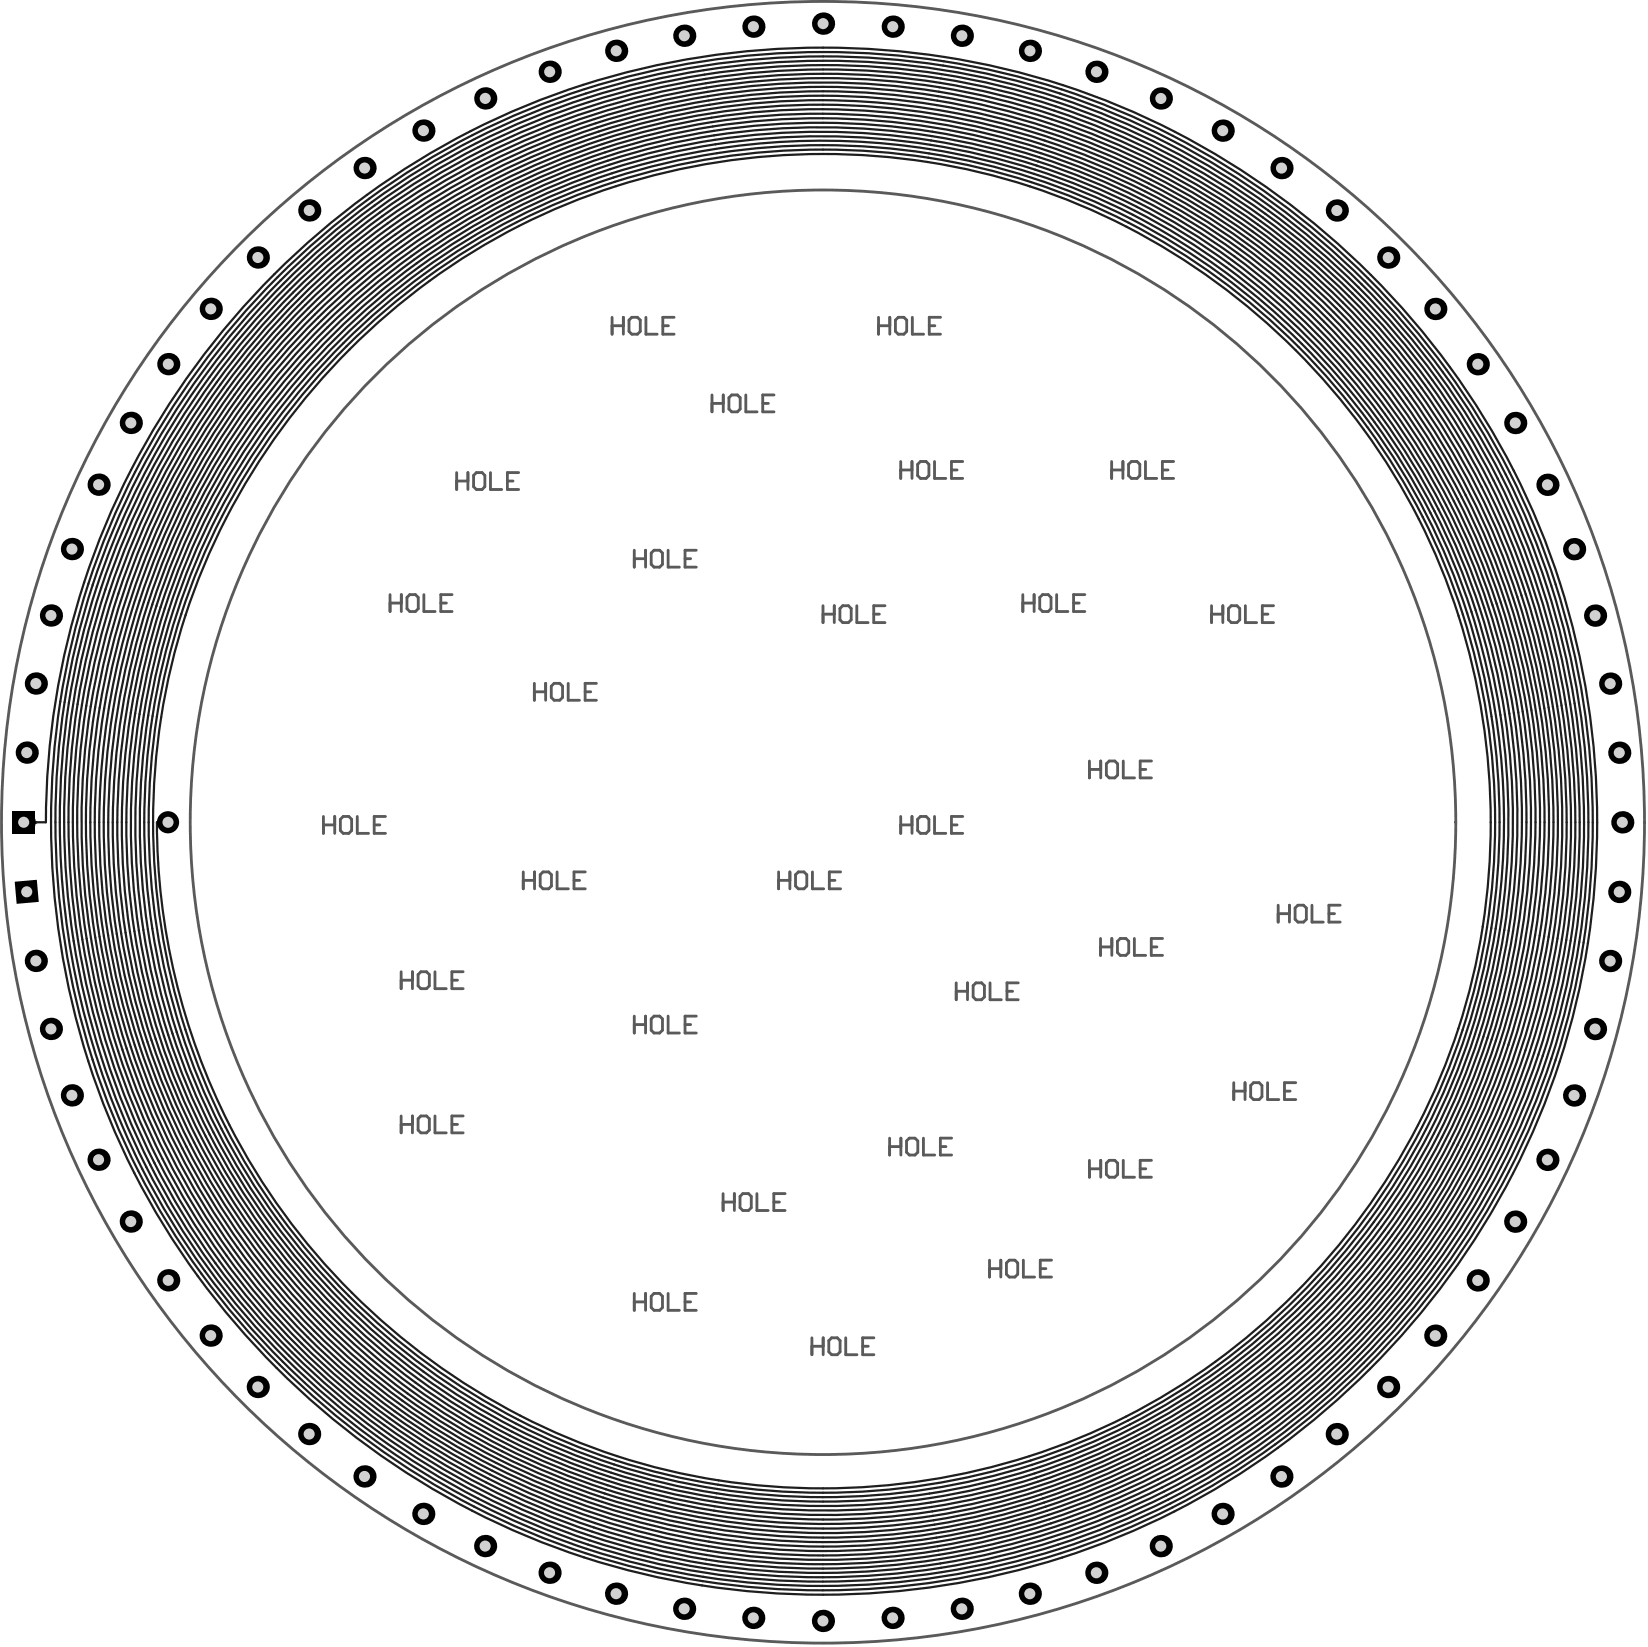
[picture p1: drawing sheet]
<svg xmlns="http://www.w3.org/2000/svg" width="494mm" height="494mm" viewBox="0 0 494 494" stroke-linecap="round" stroke-linejoin="round" font-family="sans-serif">
<g fill="none" stroke="#5a5a5a" stroke-width=".85">
<path d="M72.6 72.5a246.3 246.3 0 0 1 330.8-16 246.3 246.3 0 0 1 47.7 327.7 246.3 246.3 0 0 1-335.2 70.9 246.3 246.3 0 0 1-81.8-332.8 247.2 247.2 0 0 1 38.5-49.8zM183.6 95.2v5M183.6 97.7h3.3M186.9 95.2v5M188.6 96l.9-.8h1.7l.8 .8v3.4l-.8 .8h-1.7l-.9-.8zM193.7 95.2v5h3.4M198.8 97.7h1.7M202.2 95.2h-3.4v5h3.4M263.5 97.7h3.4M263.5 95.2v5M266.9 95.2v5M268.5 96l.9-.8h1.7l.8 .8v3.4l-.8 .8h-1.7l-.9-.8z"/>
<path d="M273.6 95.2v5h3.4M278.7 97.7h1.7M282.1 95.2h-3.4v5h3.4M112.6 112.5a189.7 189.7 0 0 1 301.2 44 189.7 189.7 0 0 1-128.7 275.8 189.6 189.6 0 0 1-205.3-95.7 189.6 189.6 0 0 1 32.8-224.1zM213.5 118.4v5.1M216.9 118.4v5.1M219.4 118.4h1.7l.9 .9v3.4l-.9 .8h-1.7l-.8-.8v-3.4zM223.7 118.4v5.1h3.4M232.1 118.4h-3.4v5.1h3.4M213.5 121h3.4M228.7 121h1.7M270.1 138.4v5.1"/>
<path d="M273.5 138.4v5.1M275.2 139.2l.8-.8h1.7l.9 .8v3.4l-.9 .9h-1.7l-.8-.9zM280.3 138.4v5.1h3.4M288.7 138.4h-3.4v5.1h3.4M333.4 138.4v5.1M336.8 138.4v5.1M338.5 139.2l.8-.8h1.7l.8 .8v3.4l-.8 .9h-1.7l-.8-.9zM343.5 138.4v5.1h3.4M352 138.4h-3.4v5.1h3.4M137 141.7v5.1M137 144.3h3.3M140.3 141.7v5.1"/>
<path d="M142.9 141.7h1.7l.8 .9v3.3l-.8 .9h-1.7l-.9-.9v-3.3zM147.1 141.7v5.1h3.4M152.2 144.3h1.7M155.6 141.7h-3.4v5.1h3.4M270.1 140.9h3.4M285.3 140.9h1.7M333.4 140.9h3.4M348.6 140.9h1.7M117 178.3v5.1M120.4 178.3v5.1M122.1 179.2l.8-.9h1.7l.8 .9v3.3l-.8 .9h-1.7l-.8-.9zM127.1 178.3v5.1h3.4"/>
<path d="M135.6 178.3h-3.4v5.1h3.4M190.2 165v5.1M190.2 167.5h3.4M193.6 165v5.1M195.3 165.8l.8-.8h1.7l.9 .8v3.4l-.9 .9h-1.7l-.8-.9zM200.4 165v5.1h3.4M205.4 167.5h1.7M208.8 165h-3.4v5.1h3.4M306.8 178.3v5.1M310.1 178.3v5.1M311.8 179.2l.9-.9h1.7l.8 .9v3.3l-.8 .9h-1.7l-.9-.9zM316.9 178.3v5.1h3.4"/>
<path d="M325.4 178.3h-3.4v5.1h3.4M117 180.8h3.4M132.2 180.8h1.7M246.8 181.6v5.1M246.8 184.2h3.4M250.2 181.6v5.1M251.9 182.5l.8-.9h1.7l.9 .9v3.4l-.9 .8h-1.7l-.8-.8zM257 181.6v5.1h3.3M262 184.2h1.7M265.4 181.6h-3.4v5.1h3.4M306.8 180.8h3.3M322 180.8h1.7"/>
<path d="M363.4 184.2h3.3M363.4 181.6v5.1M366.7 181.6v5.1M368.4 182.5l.9-.9h1.7l.8 .9v3.4l-.8 .8h-1.7l-.9-.8zM373.5 181.6v5.1h3.4M378.6 184.2h1.7M381.9 181.6h-3.3v5.1h3.3M160.3 204.9v5.1M160.3 207.5h3.3M163.6 204.9v5.1M165.3 205.8l.9-.9h1.7l.8 .9v3.3l-.8 .9h-1.7l-.9-.9zM170.4 204.9v5.1h3.4"/>
<path d="M175.5 207.5h1.7M178.9 204.9h-3.4v5.1h3.4M326.7 228.2v5.1M326.7 230.7h3.4M330.1 228.2v5.1M331.8 229l.8-.8h1.7l.9 .8v3.4l-.9 .9h-1.7l-.8-.9zM336.9 228.2v5.1h3.4M341.9 230.7h1.7M345.3 228.2h-3.4v5.1h3.4M97 247.4h3.4M97 244.8v5.1M100.4 244.8v5.1"/>
<path d="M102.1 245.7l.8-.9h1.7l.9 .9v3.4l-.9 .8h-1.7l-.8-.8zM107.1 244.8v5.1h3.4M112.2 247.4h1.7M115.6 244.8h-3.4v5.1h3.4M270.1 244.8v5.1M270.1 247.4h3.4M273.5 244.8v5.1M275.2 245.7l.8-.9h1.7l.9 .9v3.4l-.9 .8h-1.7l-.8-.8zM280.3 244.8v5.1h3.4M285.3 247.4h1.7M288.7 244.8h-3.4v5.1h3.4M156.9 261.5v5"/>
<path d="M156.9 264h3.4M160.3 261.5v5M162 262.3l.8-.8h1.7l.9 .8v3.4l-.9 .8h-1.7l-.8-.8zM167.1 261.5v5h3.4M172.1 264h1.7M175.5 261.5h-3.4v5h3.4M233.5 264h3.4M233.5 261.5v5M236.9 261.5v5M238.6 262.3l.8-.8h1.7l.9 .8v3.4l-.9 .8h-1.7l-.8-.8zM243.7 261.5v5h3.3M248.7 264h1.7"/>
<path d="M252.1 261.5h-3.4v5h3.4M383.3 271.4v5.1M383.3 274h3.4M386.7 271.4v5.1M388.4 272.3l.8-.9h1.7l.9 .9v3.4l-.9 .8h-1.7l-.8-.8zM393.5 271.4v5.1h3.4M398.5 274h1.7M401.9 271.4h-3.4v5.1h3.4M120.3 291.4v5.1M120.3 293.9h3.4M123.7 291.4v5.1M125.4 292.2l.8-.8h1.7l.9 .8v3.4l-.9 .9h-1.7l-.8-.9z"/>
<path d="M130.5 291.4v5.1h3.3M135.5 293.9h1.7M138.9 291.4h-3.4v5.1h3.4M286.8 294.7v5.1M286.8 297.3h3.4M290.2 294.7v5.1M291.8 295.6l.9-.9h1.7l.8 .9v3.4l-.8 .8h-1.7l-.9-.8zM296.9 294.7v5.1h3.4M302 297.3h1.7M305.4 294.7h-3.4v5.1h3.4M330.1 281.4v5.1M330.1 284h3.3"/>
<path d="M333.4 281.4v5.1M335.1 282.3l.9-.9h1.7l.8 .9v3.3l-.8 .9h-1.7l-.9-.9zM340.2 281.4v5.1h3.4M345.3 284h1.7M348.7 281.4h-3.4v5.1h3.4M190.2 304.7v5.1M190.2 307.2h3.4M193.6 304.7v5.1M195.3 305.6l.8-.9h1.7l.9 .9v3.3l-.9 .9h-1.7l-.8-.9zM200.4 304.7v5.1h3.4M205.4 307.2h1.7M208.8 304.7h-3.4v5.1h3.4"/>
<path d="M120.3 334.6v5.1M120.3 337.2h3.4M123.7 334.6v5.1M125.4 335.5l.8-.9h1.7l.9 .9v3.4l-.9 .8h-1.7l-.8-.8zM130.5 334.6v5.1h3.3M135.5 337.2h1.7M138.9 334.6h-3.4v5.1h3.4M370 324.7v5M370 327.2h3.4M373.4 324.7v5M375.1 325.5l.8-.8h1.7l.9 .8v3.4l-.9 .8h-1.7l-.8-.8zM380.2 324.7v5h3.3"/>
<path d="M385.2 327.2h1.7M388.6 324.7h-3.4v5h3.4M216.9 357.9v5.1M220.2 357.9v5.1M221.9 358.8l.9-.9h1.7l.8 .9v3.4l-.8 .8h-1.7l-.9-.8zM227 357.9v5.1h3.4M235.5 357.9h-3.4v5.1h3.4M266.8 341.3v5.1M266.8 343.8h3.4M270.2 341.3v5.1M271.9 342.1l.8-.8h1.7l.9 .8v3.4l-.9 .9h-1.7l-.8-.9zM276.9 341.3v5.1h3.4"/>
<path d="M282 343.8h1.7M285.4 341.3h-3.4v5.1h3.4M326.7 348v5M326.7 350.5h3.4M330.1 348v5M331.8 348.8l.8-.8h1.7l.9 .8v3.4l-.9 .8h-1.7l-.8-.8zM336.9 348v5h3.4M341.9 350.5h1.7M345.3 348h-3.4v5h3.4M216.9 360.5h3.3M232.1 360.5h1.7M296.8 377.9v5.1"/>
<path d="M300.1 377.9v5.1M301.8 378.7l.9-.8h1.7l.8 .8v3.4l-.8 .9h-1.7l-.9-.9zM306.9 377.9v5.1h3.4M315.4 377.9h-3.4v5.1h3.4M190.2 387.9v5M190.2 390.4h3.4M193.6 387.9v5M195.3 388.7l.8-.8h1.7l.9 .8v3.4l-.9 .8h-1.7l-.8-.8zM200.4 387.9v5h3.4M205.4 390.4h1.7M208.8 387.9h-3.4v5h3.4M296.8 380.4h3.3"/>
<path d="M312 380.4h1.7M243.5 401.2v5M243.5 403.7h3.4M246.9 401.2v5M248.6 402l.8-.8h1.7l.8 .8v3.4l-.8 .8h-1.7l-.8-.8zM253.6 401.2v5h3.4M258.7 403.7h1.7M262.1 401.2h-3.4v5h3.4"/>
</g>
<path d="M10.4 245.9l.2 .3h.5v.7l-.5 .1-.2 .3z" fill="#1e1e1e"/>
<path d="M7.1 246.6h6.7" fill="none" stroke="#1e1e1e" stroke-width=".68"/>
<path d="M342.7 58.5a211.8 211.8 0 0 1 114.9 177 210.4 210.4 0 0 1-126.8 204.1 210.6 210.6 0 0 1-289.8-149.3 210 210 0 0 1 99.2-224.5 210.3 210.3 0 0 1 201.9-6.1 210.7 210.7 0 0 1 113.6 168.6 208.8 208.8 0 0 1-84.3 186.4 209.6 209.6 0 0 1-238.5 7.2 210.6 210.6 0 0 1-93.6-149.9 209.2 209.2 0 0 1 52.3-165 208.2 208.2 0 0 1 221.4-58 209.2 209.2 0 0 1 130.9 129.8 208 208 0 0 1-101 252.2 208.8 208.8 0 0 1-184 3.9 207.5 207.5 0 0 1-113-240.3 207.7 207.7 0 0 1 130-142.8 207.4 207.4 0 0 1 245.6 83.6 206.9 206.9 0 0 1 11.4 201.8 207.6 207.6 0 0 1-159.1 114.1 205.9 205.9 0 0 1-174.8-60.8 204.9 204.9 0 0 1-52.7-192 206.5 206.5 0 0 1 126.6-144.2 206.9 206.9 0 0 1 194.9 25.9 205.3 205.3 0 0 1 76.6 223.3 205.3 205.3 0 0 1-184.1 147.7 204.4 204.4 0 0 1-186.5-94.5 205.2 205.2 0 0 1-14.3-193.4 205 205 0 0 1 255.6-109.5 204.3 204.3 0 0 1 130.6 239.5 204.8 204.8 0 0 1-135.8 147.2 205.6 205.6 0 0 1-170.4-20.7 203 203 0 0 1-96.2-171.3 203.4 203.4 0 0 1 135.6-193.6 204.9 204.9 0 0 1 171.7 17.1 202.4 202.4 0 0 1 99 169 202.8 202.8 0 0 1-112.4 187 204.2 204.2 0 0 1-182.4-1M342.7 58.5a211.1 211.1 0 0 0-188.5-1.7 210.4 210.4 0 0 0-118.8 181.5 211.9 211.9 0 0 0 86.8 179.6 213.4 213.4 0 0 0 191.9 29.6 211.6 211.6 0 0 0 130.8-124.9 211.1 211.1 0 0 0-38.4-216 213 213 0 0 0-185.6-71 214.1 214.1 0 0 0-162.1 111.1 212.1 212.1 0 0 0-7.3 184.7 212.2 212.2 0 0 0 175.8 127.3 213.4 213.4 0 0 0 213.3-122.5 213.4 213.4 0 0 0-43.9-242 215 215 0 0 0-208.9-53.2 213.5 213.5 0 0 0-138.8 123.7 213 213 0 0 0 29.4 214.5 215 215 0 0 0 179.7 81.6 216.2 216.2 0 0 0 171-100.4 214.3 214.3 0 0 0 16.3-196 214 214 0 0 0-164.9-130.2 215.8 215.8 0 0 0-173.6 48.7 216.5 216.5 0 0 0-75.4 152.4 216.2 216.2 0 0 0 107.4 198 215.6 215.6 0 0 0 217.6-.8 216 216 0 0 0 106.6-178.4 216.5 216.5 0 0 0-207.7-223.8 216.8 216.8 0 0 0-225.6 212 217 217 0 0 0 183.1 218.7 218.2 218.2 0 0 0 194.3-67.6 218.7 218.7 0 0 0 54.3-182.7 217.2 217.2 0 0 0-109.1-154.4 217.2 217.2 0 0 0-224.3 7.6 218.4 218.4 0 0 0-99.7 180.8 219.5 219.5 0 0 0 88.4 177.4 218.3 218.3 0 0 0 186.6 35.5 217.8 217.8 0 0 0 156.9-162.8 219.1 219.1 0 0 0-50.6-194.8 213.2 213.2 0 0 0-34-30.6M375.7 69.4a218.8 218.8 0 0 0-180.1-35.9 217.7 217.7 0 0 0-140.7 106.8 219.3 219.3 0 0 0 49.1 273.3 219.8 219.8 0 0 0 199.7 45.2 220 220 0 0 0 162.1-237.1 219.7 219.7 0 0 0-102.1-161.9 219.8 219.8 0 0 0-222.2-7 220.7 220.7 0 0 0-114.3 218 220.7 220.7 0 0 0 158.7 188.2 221.9 221.9 0 0 0 173.3-21.8 222.2 222.2 0 0 0 103.5-140.8 222.5 222.5 0 0 0-26.8-165.6 223 223 0 0 0-135.4-99.4 223.3 223.3 0 0 0-169.7 26 223.4 223.4 0 0 0-101.4 143 222.9 222.9 0 0 0 72.9 215.2 222.9 222.9 0 0 0 366.9-151.5 224.3 224.3 0 0 0-68.7-179.2 223 223 0 0 0-184.7-59.2 222.4 222.4 0 0 0-178.7 143.6 223.6 223.6 0 0 0 26.4 205.6 223.9 223.9 0 0 0 255.3 83.5 222.7 222.7 0 0 0 138.4-134.3 224.4 224.4 0 0 0-24.3-203 224.6 224.6 0 0 0-252.7-88.8 223.4 223.4 0 0 0-142.2 131 224.9 224.9 0 0 0 17.9 202.5 226.5 226.5 0 0 0 185 105.8 225.2 225.2 0 0 0 176-77.3 223.6 223.6 0 0 0 54.5-169.3 224.4 224.4 0 0 0-130-183.3 226.4 226.4 0 0 0-211.1 11.2 227.4 227.4 0 0 0-109.2 177.9 225.8 225.8 0 0 0 78.7 187.8 225.6 225.6 0 0 0 222.7 41.4 226.6 226.6 0 0 0 126.7-316.4 228.3 228.3 0 0 0-184.5-123.4 228.9 228.9 0 0 0-167.8 55.5 227.3 227.3 0 0 0-5.4 337.3 227 227 0 0 0 223.9 50.8 228.1 228.1 0 0 0 139.9-124.5 228.8 228.8 0 0 0 4-176.4 229.4 229.4 0 0 0-119.5-124.9 229.9 229.9 0 0 0-175-4.7 229.1 229.1 0 0 0-146 193.3l-.7 10-.2 10M17.9 246.6a227.2 227.2 0 0 0 49.6 142.5 229.6 229.6 0 0 0 317.2 40.7 229.1 229.1 0 0 0 91.3-169.9 228.2 228.2 0 0 0-60.1-168.8 228.4 228.4 0 0 0-163.4-74.1 229.1 229.1 0 0 0-205 114.6 230.2 230.2 0 0 0-8.6 214.4 230.5 230.5 0 0 0 235 129.3 229.2 229.2 0 0 0 169.7-108.3 230.7 230.7 0 0 0 14.9-213.2 232.5 232.5 0 0 0-169.8-134.5 231.4 231.4 0 0 0-188.5 48.4 230 230 0 0 0-83.8 155.9 229.9 229.9 0 0 0 53.6 172.6 230.2 230.2 0 0 0 161.5 81.5 231 231 0 0 0 208.3-102.3 232 232 0 0 0 23.6-213.3 233.8 233.8 0 0 0-165.1-142.2 232.5 232.5 0 0 0-200.4 48 232 232 0 0 0-84.1 178.7M50.4 246.6h-3.3v3.9a200.4 200.4 0 0 0 139.7 186.7 201.4 201.4 0 0 0 179.1-29.9 199.3 199.3 0 0 0 81.1-157 199.3 199.3 0 0 0-97.7-175.9 201.3 201.3 0 0 0-190.3-8.3 201.9 201.9 0 0 0-110.1 145.4 200.1 200.1 0 0 0 51.8 173.1 201.4 201.4 0 0 0 256.9 30.1 200.9 200.9 0 0 0 90.5-157 201.6 201.6 0 0 0-158.7-208.4 201.6 201.6 0 0 0-178.7 48.1 202 202 0 0 0-35 257.2 206.4 206.4 0 0 0 79.1 72.4" fill="none" stroke="#1e1e1e" stroke-width=".67"/>
<circle cx="50.4" cy="246.6" r="3.3" fill="#000"/>
<circle cx="50.4" cy="246.6" r="1.66" fill="#d2d2d2"/>
<circle cx="15.3" cy="308.5" r="3.3" fill="#000"/>
<circle cx="15.3" cy="308.5" r="1.66" fill="#d2d2d2"/>
<circle cx="10.7" cy="288.1" r="3.3" fill="#000"/>
<circle cx="10.7" cy="288.1" r="1.66" fill="#d2d2d2"/>
<path d="M4.4 264.4l6.6-.6 .6 6.7-6.6 .5z" fill-rule="evenodd" fill="#000"/>
<circle cx="8" cy="267.4" r="1.66" fill="#d2d2d2"/>
<circle cx="8" cy="225.7" r="3.3" fill="#000"/>
<circle cx="8" cy="225.7" r="1.66" fill="#d2d2d2"/>
<circle cx="10.8" cy="205" r="3.3" fill="#000"/>
<circle cx="10.8" cy="205" r="1.66" fill="#d2d2d2"/>
<circle cx="15.3" cy="184.6" r="3.3" fill="#000"/>
<circle cx="15.3" cy="184.6" r="1.66" fill="#d2d2d2"/>
<circle cx="39.2" cy="366.3" r="3.3" fill="#000"/>
<circle cx="39.2" cy="366.3" r="1.66" fill="#d2d2d2"/>
<circle cx="29.6" cy="347.8" r="3.3" fill="#000"/>
<circle cx="29.6" cy="347.8" r="1.66" fill="#d2d2d2"/>
<circle cx="29.6" cy="145.3" r="3.3" fill="#000"/>
<circle cx="29.6" cy="145.3" r="1.66" fill="#d2d2d2"/>
<circle cx="39.2" cy="126.8" r="3.3" fill="#000"/>
<circle cx="39.2" cy="126.8" r="1.66" fill="#d2d2d2"/>
<circle cx="63.2" cy="400.5" r="3.3" fill="#000"/>
<circle cx="63.2" cy="400.5" r="1.66" fill="#d2d2d2"/>
<circle cx="63.2" cy="92.6" r="3.3" fill="#000"/>
<circle cx="63.2" cy="92.6" r="1.66" fill="#d2d2d2"/>
<circle cx="92.7" cy="430" r="3.3" fill="#000"/>
<circle cx="92.7" cy="430" r="1.66" fill="#d2d2d2"/>
<circle cx="126.9" cy="454" r="3.3" fill="#000"/>
<circle cx="126.9" cy="454" r="1.66" fill="#d2d2d2"/>
<circle cx="127" cy="39.2" r="3.3" fill="#000"/>
<circle cx="127" cy="39.2" r="1.66" fill="#d2d2d2"/>
<circle cx="164.8" cy="471.6" r="3.3" fill="#000"/>
<circle cx="164.8" cy="471.6" r="1.66" fill="#d2d2d2"/>
<circle cx="164.9" cy="21.5" r="3.3" fill="#000"/>
<circle cx="164.9" cy="21.5" r="1.66" fill="#d2d2d2"/>
<circle cx="205.2" cy="482.4" r="3.3" fill="#000"/>
<circle cx="205.2" cy="482.4" r="1.66" fill="#d2d2d2"/>
<circle cx="205.2" cy="10.7" r="3.3" fill="#000"/>
<circle cx="205.2" cy="10.7" r="1.66" fill="#d2d2d2"/>
<circle cx="225.9" cy="485.2" r="3.3" fill="#000"/>
<circle cx="225.9" cy="485.2" r="1.66" fill="#d2d2d2"/>
<circle cx="246.8" cy="486.1" r="3.3" fill="#000"/>
<circle cx="246.8" cy="486.1" r="1.66" fill="#d2d2d2"/>
<circle cx="288.4" cy="482.4" r="3.3" fill="#000"/>
<circle cx="288.4" cy="482.4" r="1.66" fill="#d2d2d2"/>
<circle cx="288.5" cy="10.7" r="3.3" fill="#000"/>
<circle cx="288.5" cy="10.7" r="1.66" fill="#d2d2d2"/>
<circle cx="308.8" cy="477.9" r="3.3" fill="#000"/>
<circle cx="308.8" cy="477.9" r="1.66" fill="#d2d2d2"/>
<circle cx="308.9" cy="15.2" r="3.3" fill="#000"/>
<circle cx="308.9" cy="15.2" r="1.66" fill="#d2d2d2"/>
<circle cx="328.8" cy="471.6" r="3.3" fill="#000"/>
<circle cx="328.8" cy="471.6" r="1.66" fill="#d2d2d2"/>
<circle cx="328.8" cy="21.5" r="3.3" fill="#000"/>
<circle cx="328.8" cy="21.5" r="1.66" fill="#d2d2d2"/>
<circle cx="366.7" cy="454" r="3.3" fill="#000"/>
<circle cx="366.7" cy="454" r="1.66" fill="#d2d2d2"/>
<circle cx="366.7" cy="39.2" r="3.3" fill="#000"/>
<circle cx="366.7" cy="39.2" r="1.66" fill="#d2d2d2"/>
<circle cx="384.3" cy="442.8" r="3.3" fill="#000"/>
<circle cx="384.3" cy="442.8" r="1.66" fill="#d2d2d2"/>
<circle cx="384.3" cy="50.4" r="3.3" fill="#000"/>
<circle cx="384.3" cy="50.4" r="1.66" fill="#d2d2d2"/>
<circle cx="416.3" cy="415.9" r="3.3" fill="#000"/>
<circle cx="416.3" cy="415.9" r="1.66" fill="#d2d2d2"/>
<circle cx="416.3" cy="77.2" r="3.3" fill="#000"/>
<circle cx="416.3" cy="77.2" r="1.66" fill="#d2d2d2"/>
<circle cx="464.1" cy="347.8" r="3.3" fill="#000"/>
<circle cx="464.1" cy="347.8" r="1.66" fill="#d2d2d2"/>
<circle cx="478.4" cy="308.6" r="3.3" fill="#000"/>
<circle cx="478.4" cy="308.6" r="1.66" fill="#d2d2d2"/>
<circle cx="478.4" cy="184.6" r="3.3" fill="#000"/>
<circle cx="478.4" cy="184.6" r="1.66" fill="#d2d2d2"/>
<circle cx="464.1" cy="145.4" r="3.3" fill="#000"/>
<circle cx="464.1" cy="145.4" r="1.66" fill="#d2d2d2"/>
<path d="M3.8 243.2h6.6v6.7h-6.6z" fill-rule="evenodd" fill="#000"/>
<circle cx="7.1" cy="246.6" r="1.66" fill="#d2d2d2"/>
<circle cx="7.1" cy="246.6" r="3.3" fill="#000"/>
<circle cx="7.1" cy="246.6" r="1.66" fill="#d2d2d2"/>
<circle cx="92.8" cy="63.1" r="3.3" fill="#000"/>
<circle cx="92.8" cy="63.1" r="1.66" fill="#d2d2d2"/>
<circle cx="145.5" cy="463.6" r="3.3" fill="#000"/>
<circle cx="145.5" cy="463.6" r="1.66" fill="#d2d2d2"/>
<circle cx="145.5" cy="29.5" r="3.3" fill="#000"/>
<circle cx="145.5" cy="29.5" r="1.66" fill="#d2d2d2"/>
<circle cx="225.9" cy="8" r="3.3" fill="#000"/>
<circle cx="225.9" cy="8" r="1.66" fill="#d2d2d2"/>
<circle cx="246.8" cy="7.1" r="3.3" fill="#000"/>
<circle cx="246.8" cy="7.1" r="1.66" fill="#d2d2d2"/>
<circle cx="443.2" cy="384" r="3.3" fill="#000"/>
<circle cx="443.2" cy="384" r="1.66" fill="#d2d2d2"/>
<circle cx="443.2" cy="109.2" r="3.3" fill="#000"/>
<circle cx="443.2" cy="109.2" r="1.66" fill="#d2d2d2"/>
<circle cx="472.1" cy="328.5" r="3.3" fill="#000"/>
<circle cx="472.1" cy="328.5" r="1.66" fill="#d2d2d2"/>
<circle cx="472.1" cy="164.7" r="3.3" fill="#000"/>
<circle cx="472.1" cy="164.7" r="1.66" fill="#d2d2d2"/>
<circle cx="109.3" cy="442.7" r="3.3" fill="#000"/>
<circle cx="109.3" cy="442.7" r="1.66" fill="#d2d2d2"/>
<circle cx="77.3" cy="415.9" r="3.3" fill="#000"/>
<circle cx="77.3" cy="415.9" r="1.66" fill="#d2d2d2"/>
<circle cx="77.3" cy="77.2" r="3.3" fill="#000"/>
<circle cx="77.3" cy="77.2" r="1.66" fill="#d2d2d2"/>
<circle cx="109.3" cy="50.4" r="3.3" fill="#000"/>
<circle cx="109.3" cy="50.4" r="1.66" fill="#d2d2d2"/>
<circle cx="184.8" cy="477.9" r="3.3" fill="#000"/>
<circle cx="184.8" cy="477.9" r="1.66" fill="#d2d2d2"/>
<circle cx="184.8" cy="15.2" r="3.3" fill="#000"/>
<circle cx="184.8" cy="15.2" r="1.66" fill="#d2d2d2"/>
<circle cx="267.7" cy="485.2" r="3.3" fill="#000"/>
<circle cx="267.7" cy="485.2" r="1.66" fill="#d2d2d2"/>
<circle cx="400.9" cy="430.1" r="3.3" fill="#000"/>
<circle cx="400.9" cy="430.1" r="1.66" fill="#d2d2d2"/>
<circle cx="430.4" cy="400.5" r="3.3" fill="#000"/>
<circle cx="430.4" cy="400.5" r="1.66" fill="#d2d2d2"/>
<circle cx="430.5" cy="92.6" r="3.3" fill="#000"/>
<circle cx="430.5" cy="92.6" r="1.66" fill="#d2d2d2"/>
<circle cx="454.4" cy="366.3" r="3.3" fill="#000"/>
<circle cx="454.4" cy="366.3" r="1.66" fill="#d2d2d2"/>
<circle cx="482.9" cy="288.2" r="3.3" fill="#000"/>
<circle cx="482.9" cy="288.2" r="1.66" fill="#d2d2d2"/>
<circle cx="485.6" cy="267.5" r="3.3" fill="#000"/>
<circle cx="485.6" cy="267.5" r="1.66" fill="#d2d2d2"/>
<circle cx="485.6" cy="225.7" r="3.3" fill="#000"/>
<circle cx="485.6" cy="225.7" r="1.66" fill="#d2d2d2"/>
<circle cx="482.9" cy="205" r="3.3" fill="#000"/>
<circle cx="482.9" cy="205" r="1.66" fill="#d2d2d2"/>
<circle cx="454.4" cy="126.8" r="3.3" fill="#000"/>
<circle cx="454.4" cy="126.8" r="1.66" fill="#d2d2d2"/>
<circle cx="50.5" cy="383.9" r="3.3" fill="#000"/>
<circle cx="50.4" cy="383.9" r="1.66" fill="#d2d2d2"/>
<circle cx="21.6" cy="328.5" r="3.3" fill="#000"/>
<circle cx="21.6" cy="328.5" r="1.66" fill="#d2d2d2"/>
<circle cx="21.6" cy="164.6" r="3.3" fill="#000"/>
<circle cx="21.6" cy="164.6" r="1.66" fill="#d2d2d2"/>
<circle cx="50.5" cy="109.2" r="3.3" fill="#000"/>
<circle cx="50.5" cy="109.2" r="1.66" fill="#d2d2d2"/>
<circle cx="267.7" cy="8" r="3.3" fill="#000"/>
<circle cx="267.7" cy="8" r="1.66" fill="#d2d2d2"/>
<circle cx="348.1" cy="463.6" r="3.3" fill="#000"/>
<circle cx="348.1" cy="463.6" r="1.66" fill="#d2d2d2"/>
<circle cx="400.9" cy="63.1" r="3.3" fill="#000"/>
<circle cx="400.9" cy="63.1" r="1.66" fill="#d2d2d2"/>
<circle cx="348.1" cy="29.5" r="3.3" fill="#000"/>
<circle cx="348.1" cy="29.5" r="1.66" fill="#d2d2d2"/>
<circle cx="486.5" cy="246.6" r="3.3" fill="#000"/>
<circle cx="486.5" cy="246.6" r="1.66" fill="#d2d2d2"/>
</svg>
